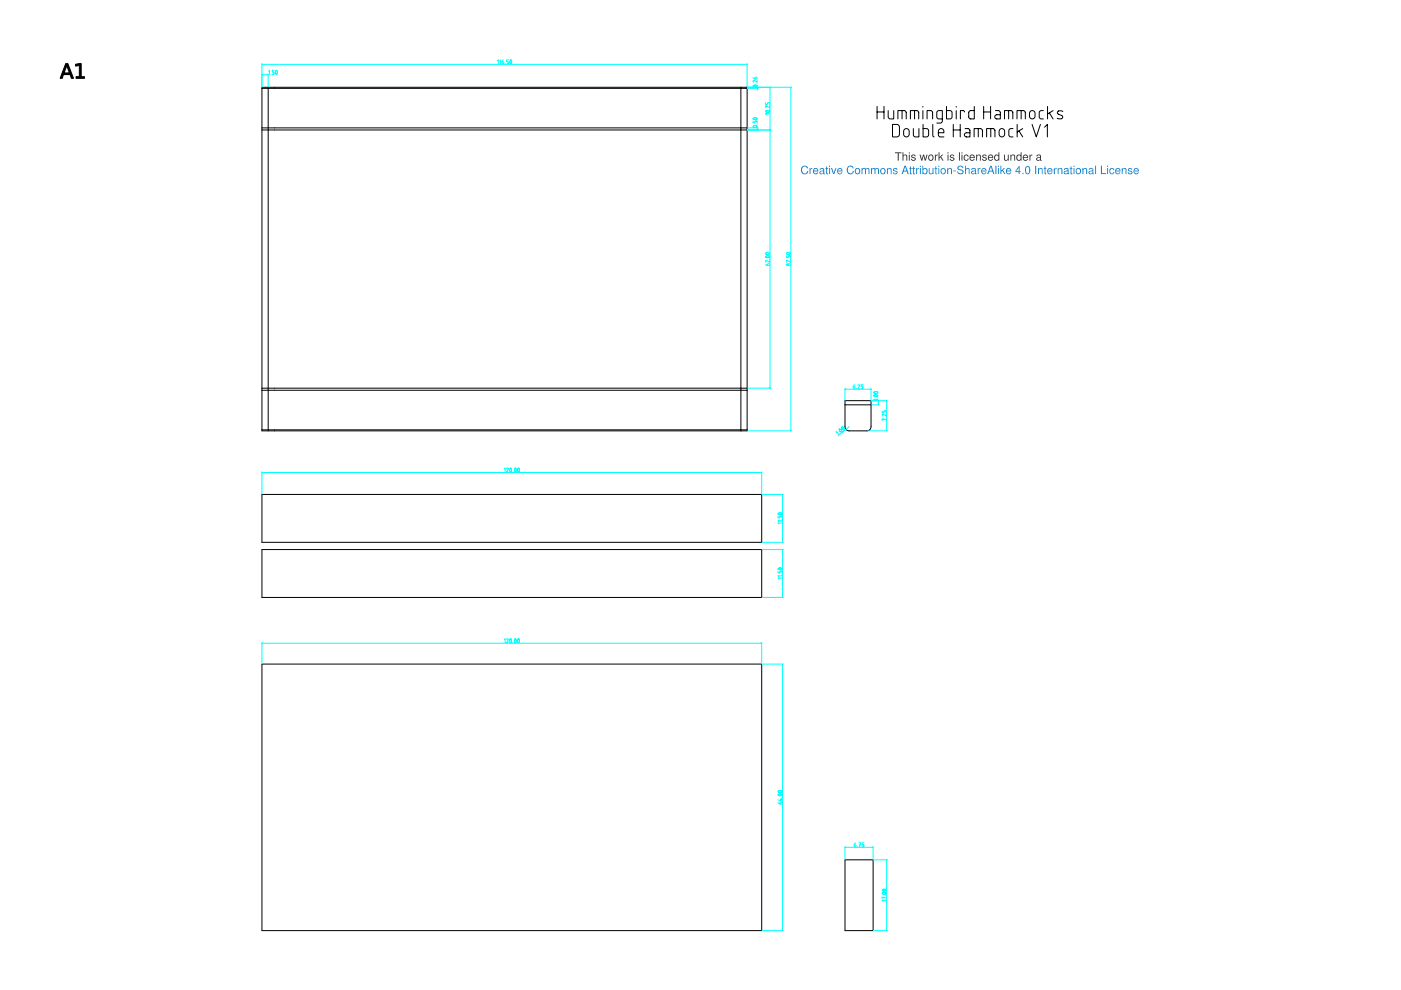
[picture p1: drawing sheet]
<svg xmlns="http://www.w3.org/2000/svg" width="297mm" height="210mm" viewBox="0 0 297 210" stroke-linecap="round" stroke-linejoin="round" font-family="sans-serif">
<g fill="none" stroke="#000" stroke-width=".21">
<path d="M55.5 18.5h102.9v72.9h-102.9zM55.5 18.7h102.9M56.9 18.5v72.9M157.1 18.5v72.9M55.5 27.1h102.9M55.5 27.6h102.9M55.5 91.1h102.9M55.5 82.7h102.9M55.5 82.3h102.9M179.2 90.5v-5.5h5.5v5.5M179.2 85.8h5.5M180 91.4h3.8"/>
<path d="M55.5 104.8h106v10.2h-106zM55.5 116.5h106v10.2h-106zM55.5 140.8h106v56.5h-106zM179.2 182.3h5.9v15h-5.9z"/>
</g>
<path d="M55.5 13.6h102.9" fill="none" stroke="#0ff" stroke-width=".21"/>
<path d="M55.5 13.6h.2z" fill="#0ff"/>
<path d="M55.5 13.6h.2z" fill="#0ff" stroke="#0ff" stroke-width=".21"/>
<path d="M158.2 13.6h.2z" fill="#0ff"/>
<path d="M158.2 13.6h.2z" fill="#0ff" stroke="#0ff" stroke-width=".21"/>
<path d="M55.5 13.5v5M55.5 15.9h1.4M105.5 12.9l.1-.2v.9M105.9 12.9l.2-.2v.9M106.7 12.7l-.2 .3-.1 .4 .1 .1h.3v-.4h-.4M107.1 13.5v.1M107.8 12.7h-.4v.4l.4 .2-.1 .2-.3 .1M108.2 12.7h.2l.1 .3-.2 .6-.2-.4zM158.4 13.5v5" fill="none" stroke="#0ff" stroke-width=".21"/>
<path d="M55.5 15.9h.2z" fill="#0ff"/>
<path d="M55.5 15.9h.2z" fill="#0ff" stroke="#0ff" stroke-width=".21"/>
<path d="M56.7 15.8l.2 .1z" fill="#0ff"/>
<path d="M56.7 15.8l.2 .1z" fill="#0ff" stroke="#0ff" stroke-width=".21"/>
<path d="M55.5 15.7v2.8M56.9 15.7v2.8M56.9 15.1l.2-.2v.9M57.4 15.7v.1M58.1 14.9h-.4v.4l.4 .2v.2l-.4 .1M58.5 14.9h.2l.1 .3-.2 .6-.2-.4zM55.5 100.2h106" fill="none" stroke="#0ff" stroke-width=".21"/>
<path d="M55.5 100.2h.2z" fill="#0ff"/>
<path d="M55.5 100.2h.2z" fill="#0ff" stroke="#0ff" stroke-width=".21"/>
<path d="M161.3 100.2h.2z" fill="#0ff"/>
<path d="M161.3 100.2h.2z" fill="#0ff" stroke="#0ff" stroke-width=".21"/>
<path d="M106.9 99.4l.2-.2v.9M107.4 99.4l.2-.2 .2 .2-.4 .7h.4M108.2 99.3h.2l.1 .3-.2 .5-.2-.3zM109.2 99.3h.1l.1 .3-.1 .5-.2-.3zM109.8 99.3h.2l.1 .3-.2 .5-.2-.3zM55.5 100v4.8M108.8 100.1h.1M161.5 100v4.8M55.5 136.4h106" fill="none" stroke="#0ff" stroke-width=".21"/>
<path d="M55.5 136.4h.2z" fill="#0ff"/>
<path d="M55.5 136.4h.2z" fill="#0ff" stroke="#0ff" stroke-width=".21"/>
<path d="M161.3 136.4h.2z" fill="#0ff"/>
<path d="M161.3 136.4h.2z" fill="#0ff" stroke="#0ff" stroke-width=".21"/>
<path d="M179.2 82.5h5.5M55.5 136.2v4.5M106.9 135.6l.2-.2v.9M107.4 135.6l.2-.2 .2 .2-.4 .7h.4M108.2 135.5h.2l.1 .3-.2 .5-.2-.3zM108.8 136.3h.1M109.2 135.5h.1l.1 .3-.1 .5-.2-.3zM109.8 135.5h.2l.1 .3-.2 .5-.2-.3zM161.5 136.2v4.5" fill="none" stroke="#0ff" stroke-width=".21"/>
<path d="M179.2 82.5h.1z" fill="#0ff"/>
<path d="M179.2 82.5h.1z" fill="#0ff" stroke="#0ff" stroke-width=".21"/>
<path d="M184.5 82.5h.2z" fill="#0ff"/>
<path d="M184.5 82.5h.2z" fill="#0ff" stroke="#0ff" stroke-width=".21"/>
<path d="M179.2 82.4v2.5M181.2 81.6l-.3 .3v.3v.2h.3v-.4h-.3M181.6 82.4h.1M181.9 81.7l.2-.1 .2 .1-.4 .7h.4M182.9 81.6h-.3v.4l.3 .1v.3h-.3M184.7 82.4v2.5M179.2 179.7h5.9" fill="none" stroke="#0ff" stroke-width=".21"/>
<path d="M179.2 179.7l.1-.1z" fill="#0ff"/>
<path d="M179.2 179.7l.1-.1z" fill="#0ff" stroke="#0ff" stroke-width=".21"/>
<path d="M185 179.6l.1 .1z" fill="#0ff"/>
<path d="M185 179.6l.1 .1z" fill="#0ff" stroke="#0ff" stroke-width=".21"/>
<path d="M179.2 179.5v2.7M181.4 178.7l-.3 .3v.4l.1 .1h.2v-.4h-.3M181.8 179.5v.1M182.1 178.7h.4l-.3 .9M182.3 179.1h.2M183.2 178.7h-.4v.4l.4 .2-.1 .2-.3 .1M185.1 179.5v2.7M188 182.3v15" fill="none" stroke="#0ff" stroke-width=".21"/>
<path d="M188 182.3v.2z" fill="#0ff"/>
<path d="M188 182.3v.2z" fill="#0ff" stroke="#0ff" stroke-width=".21"/>
<path d="M188 197.2v.1z" fill="#0ff"/>
<path d="M188 197.2v.1z" fill="#0ff" stroke="#0ff" stroke-width=".21"/>
<path d="M165.9 140.8v56.5M185.2 182.3h2.9M185.2 197.3h2.9M187.1 189.3l.5-.1 .3 .2-.5 .2-.3-.1zM187.1 188.6l.5-.1 .3 .2-.5 .2-.3-.1zM187.4 190.2v.2M187.9 189.9h.1M187.9 190.9h-.9l.2 .2M187.9 190.4l-.9-.2v.4" fill="none" stroke="#0ff" stroke-width=".21"/>
<path d="M165.9 140.8v.2z" fill="#0ff"/>
<path d="M165.9 140.8v.2z" fill="#0ff" stroke="#0ff" stroke-width=".21"/>
<path d="M165.9 197.2v.1z" fill="#0ff"/>
<path d="M165.9 197.2v.1z" fill="#0ff" stroke="#0ff" stroke-width=".21"/>
<path d="M165.9 104.8v10.2M161.6 140.8h4.5M164.9 170.2l.4 .2 .3 .1 .2-.2v-.2h-.4l-.1 .4M165 168.4l.5-.1 .3 .2-.5 .2-.3-.1zM165 167.7l.5-.1 .3 .2-.5 .2-.3-.1zM165.4 169.4h.4M165.6 169.3v.5l-.7-.2M165.8 169h.1M161.6 197.3h4.5" fill="none" stroke="#0ff" stroke-width=".21"/>
<path d="M165.9 104.8v.2z" fill="#0ff"/>
<path d="M165.9 104.8v.2z" fill="#0ff" stroke="#0ff" stroke-width=".21"/>
<path d="M165.9 114.8v.2z" fill="#0ff"/>
<path d="M165.9 114.8v.2z" fill="#0ff" stroke="#0ff" stroke-width=".21"/>
<path d="M161.6 104.8h4.5M161.6 115h4.5M164.9 109.4v.4h.4l.2-.4 .3 .1v.3M165 108.8l.5-.1 .3 .2-.5 .2-.3-.1zM165.8 110.1h.1M165.8 110.9h-.9l.2 .2M165.8 110.4h-.9l.2 .2M165.9 116.5v10.2" fill="none" stroke="#0ff" stroke-width=".21"/>
<path d="M165.9 116.5v.2z" fill="#0ff"/>
<path d="M165.9 116.5v.2z" fill="#0ff" stroke="#0ff" stroke-width=".21"/>
<path d="M165.9 126.5v.2z" fill="#0ff"/>
<path d="M165.9 126.5v.2z" fill="#0ff" stroke="#0ff" stroke-width=".21"/>
<path d="M160.6 18.2v.9M161.6 116.5h4.5M161.6 126.7h4.5M164.9 121.1v.4h.4l.2-.4 .3 .1v.3M165 120.5l.5-.1 .3 .2-.5 .2-.3-.1zM165.8 121.8h.1M165.8 122.6h-.9l.2 .2M165.8 122.1h-.9l.2 .2" fill="none" stroke="#0ff" stroke-width=".21"/>
<path d="M160.6 18.3v.2z" fill="#0ff"/>
<path d="M160.6 18.3v.2z" fill="#0ff" stroke="#0ff" stroke-width=".21"/>
<path d="M160.6 18.7v.2z" fill="#0ff"/>
<path d="M160.6 18.7v.2z" fill="#0ff" stroke="#0ff" stroke-width=".21"/>
<path d="M158.5 18.5h2.3M158.5 18.7h2.3M159.7 16.5l.3 .2 .3 .1 .2-.2v-.2h-.4l-.1 .3M159.7 18.1l.5-.1 .3 .2-.5 .2-.3-.1zM160.5 17.7h.1M160.5 17.1v.3l-.7-.3-.1 .1 .1 .2M163.3 18.5v9.1" fill="none" stroke="#0ff" stroke-width=".21"/>
<path d="M163.2 27.4l.1 .2z" fill="#0ff"/>
<path d="M163.2 27.4l.1 .2z" fill="#0ff" stroke="#0ff" stroke-width=".21"/>
<path d="M163.3 18.5v.2z" fill="#0ff"/>
<path d="M163.3 18.5l-.1 .2z" fill="#0ff" stroke="#0ff" stroke-width=".21"/>
<path d="M158.5 18.5h4.9M158.5 27.6h4.9M160.6 27.1v.5M162.3 21.8v.3h.4l.2-.3h.2l.1 .3M162.3 23.5l.5-.1 .4 .2-.6 .2-.3-.1zM163.1 23.1h.1M163.2 24.1h-.9l.2 .2M163.2 22.4v.4l-.7-.4-.2 .2 .1 .2" fill="none" stroke="#0ff" stroke-width=".21"/>
<path d="M160.6 27.1v.2z" fill="#0ff"/>
<path d="M160.6 27.1v.2z" fill="#0ff" stroke="#0ff" stroke-width=".21"/>
<path d="M160.6 27.4v.2z" fill="#0ff"/>
<path d="M160.6 27.4v.2z" fill="#0ff" stroke="#0ff" stroke-width=".21"/>
<path d="M158.5 27.1h2.3M158.5 27.6h2.3M159.7 25.7v.4h.3l.2-.4h.3v.4M159.7 26.7l.5-.1 .3 .2-.5 .2-.3-.1zM159.7 25.1l.5-.1 .3 .2-.5 .2-.3-.1zM160.5 26.3h.1M163.3 27.6v54.7" fill="none" stroke="#0ff" stroke-width=".21"/>
<path d="M163.3 27.6v.1z" fill="#0ff"/>
<path d="M163.3 27.6l-.1 .1z" fill="#0ff" stroke="#0ff" stroke-width=".21"/>
<path d="M163.2 82.1l.1 .2z" fill="#0ff"/>
<path d="M163.2 82.1l.1 .2z" fill="#0ff" stroke="#0ff" stroke-width=".21"/>
<path d="M167.7 18.5v72.9M158.5 27.6h4.9M162.3 56l.3 .3h.4l.1-.1v-.2h-.4v.3M162.3 54.3l.5-.1 .4 .2-.6 .2-.3-.1zM162.3 53.7l.5-.1 .4 .2-.6 .1-.3-.1zM163.1 54.9h.1M163.2 55.2v.4l-.7-.4-.2 .2 .1 .2M158.5 82.3h4.9" fill="none" stroke="#0ff" stroke-width=".21"/>
<path d="M167.7 18.5v.2z" fill="#0ff"/>
<path d="M167.7 18.5v.2z" fill="#0ff" stroke="#0ff" stroke-width=".21"/>
<path d="M167.7 91.2v.2z" fill="#0ff"/>
<path d="M167.7 91.2v.2z" fill="#0ff" stroke="#0ff" stroke-width=".21"/>
<g fill="none" stroke="#0ff" stroke-width=".21">
<path d="M158.5 18.5h9.3M166.7 54.2v.4h.4l.2-.4 .2 .1 .1 .3M166.8 53.7l.5-.1 .3 .2-.5 .1-.3-.1zM167.5 54.9h.1M167.6 55.2v.4l-.7-.4-.2 .2 .2 .2M158.5 91.4h9.3M186.2 85v.8"/>
<circle cx="166.9" cy="56.1" r=".18"/>
<circle cx="167.4" cy="56.1" r=".21"/>
</g>
<path d="M186.2 85v.1z" fill="#0ff"/>
<path d="M186.2 85v.1z" fill="#0ff" stroke="#0ff" stroke-width=".21"/>
<path d="M186.2 85.7v.1z" fill="#0ff"/>
<path d="M186.2 85.7v.1z" fill="#0ff" stroke="#0ff" stroke-width=".21"/>
<path d="M184.7 85h1.7M184.7 85.8h1.7M185.3 83.8l.5-.1 .3 .2-.5 .2-.3-.1zM185.3 83.1l.5-.1 .3 .2-.5 .2-.3-.1zM186.1 84.4h.1M186.1 84.7h-.8l.2 .2M188 85v6.4" fill="none" stroke="#0ff" stroke-width=".21"/>
<path d="M179.2 90.5l.2 .6 .6 .3M184.7 90.5l-.3 .6-.6 .3" fill="none" stroke="#000" stroke-width=".21"/>
<path d="M188 85v.1z" fill="#0ff"/>
<path d="M188 85v.1z" fill="#0ff" stroke="#0ff" stroke-width=".21"/>
<path d="M188 91.2v.2z" fill="#0ff"/>
<path d="M188 91.2v.2z" fill="#0ff" stroke="#0ff" stroke-width=".21"/>
<path d="M180 90.5l-2.3 1.9M183.8 91.4h4.3M184.7 85h3.4M187 87.1v.4h.4l.2-.4 .2 .1 .1 .3M187.4 88.8v.2M187.9 88.5h.1M187.9 89l-.9-.2v.4M187.9 87.8v.4l-.7-.4-.2 .2 .2 .2" fill="none" stroke="#0ff" stroke-width=".21"/>
<path d="M179.2 91.1l.2-.1z" fill="#0ff"/>
<path d="M179.2 91.1l.2-.1z" fill="#0ff" stroke="#0ff" stroke-width=".21"/>
<path d="M177.3 91.7v-.3l.6 .7M178.1 91.4l.4 .2-.1-.4-.4-.3 .1 .5M178.1 91.9h.1M178.5 90.5l.4 .2 .1 .5-.4-.2z" fill="none" stroke="#0ff" stroke-width=".21"/>
<g fill="none" stroke="#000" stroke-width=".21">
<path d="M186 22.6v2.6M186 23.7h1.4M187.4 22.6v2.6M188.3 23.4v1.4l.1 .2 .4 .2h.7v-1.8M189.2 26.4h.9a.59 .59 0 0 1 .6 .6v1.4a.59 .59 0 0 1-.6 .6h-.9zM190.4 25.2v-1.8h1.3l.4 .3v1.5M191.3 23.4v1.8M191.8 27.4a.59 .59 0 0 1 .6-.1 .59 .59 0 0 1 .4 .6v.5a.59 .59 0 0 1-.6 .6 .59 .59 0 0 1-.6-.6zM193 25.2v-1.8l1.6 .1 .2 .4v1.3M193.6 27.3v1.3l.3 .4h.2h.7v-1.7M193.9 23.4v1.8M195.7 22.6v.1"/>
<path d="M195.7 23.4v1.8M195.7 26.4v2.6h1l.2-.4-.1-1.1-.4-.2h-.7M196.6 25.2v-1.8h.7l.4 .3v1.5M197.8 26.4v2.3l.3 .3M198.9 28.1h1.2a.62 .62 0 0 0-.4-.8 .62 .62 0 0 0-.8 .6l.1 .9 .4 .2h.7M199.8 25.2h-.7l-.4-.2-.1-1.1 .2-.4 1-.1v2.3l-.2 .3-1 .1M200.7 22.6v2.6h.9l.3-.4-.1-1.1-.4-.3h-.7M202.1 26.4v2.6M202.1 27.6h1.5M202.7 22.6v.1M202.7 23.4v1.8M203.6 26.4v2.6"/>
<path d="M204.5 23.7l-.1-.2-.8-.1v1.8M204.6 27.3h.8l.2 .4v1.3h-.7a.44 .44 0 0 1-.4-.4 .44 .44 0 0 1 .4-.5h.7M206.5 29v-1.7h1.4l.3 .2 .1 1.5M206.6 22.6v2.6h-1l-.2-.4v-1.1l.4-.3h.8M207.4 27.3v1.7M208.6 23.7h1.4M208.6 22.6v2.6M209.2 29v-1.7h1.3l.4 .2v1.5M210 22.6v2.6M210.1 27.3v1.7M211.1 23.4l.8 .1 .2 .4v1.3h-.7a.44 .44 0 0 1-.5-.4 .44 .44 0 0 1 .5-.5h.7M212 27.4a.59 .59 0 0 1 .6-.1 .59 .59 0 0 1 .4 .6v.5a.59 .59 0 0 1-.6 .6 .59 .59 0 0 1-.6-.6z"/>
<path d="M213 25.2v-1.8h1.3l.4 .3v1.5M213.9 23.4v1.8M214.8 27.3h-.7l-.2 .4 .1 1.1 .3 .2h.5M215.6 25.2v-1.8h1.3l.4 .3 .1 1.5M215.7 26.4v2.6M216 27.8l.8 1.2M216.5 23.4v1.8M216.8 27.3l-1.1 .7M218.4 23.6a.59 .59 0 0 1 .7-.1 .59 .59 0 0 1 .3 .5v.6a.59 .59 0 0 1-.5 .6 .59 .59 0 0 1-.6-.6zM218.8 26.4l.9 2.6 .9-2.6M221.2 23.4l-.6 .1-.3 .4 .1 1.1 .4 .2h.4M221.5 27l.6-.6v2.6"/>
<path d="M222.1 22.6v2.6M222.5 23.9l.8 1.3M223.3 23.4l-1.2 .8M225.3 23.6l-.5-.1-.5 .1a.35 .35 0 0 0 .1 .6l.7 .3a.46 .46 0 0 1 .1 .6 .46 .46 0 0 1-.7 .1l-.3-.1"/>
</g>
<path d="M189.8 32.3v.2h.5v1.6h.3v-1.6h.5v-.2zM191.3 32.3v1.8h.3v-1l.3-.2 .2 .2 .1 1h.2v-1a.44 .44 0 0 0-.4-.3 .44 .44 0 0 0-.4 .2v-.7zM192.7 32.8v1.3h.2v-1.3zM192.7 32.3v.2h.2v-.2zM193.2 32.9v.4l.8 .4-.3 .2-.6-.2a.5 .5 0 0 0 .6 .4 .5 .5 0 0 0 .4-.6l-.7-.4 .3-.2 .4 .2a.48 .48 0 0 0-.3-.4 .48 .48 0 0 0-.6 .2zM195 32.8l.3 1.3h.3l.2-1 .3 1h.2l.4-1.3h-.3l-.2 1-.3-1h-.2l-.3 1-.2-1zM196.9 32.9a.63 .63 0 0 0 0 1 .63 .63 0 0 0 1-.2 .63 .63 0 0 0-.1-.8 .63 .63 0 0 0-.9 0zM196.9 33.4a.45 .45 0 0 1 .9 0 .45 .45 0 0 1-.9 0zM198.2 32.8v1.3h.2l.1-.9 .3-.2v-.2l-.4 .2v-.2zM199 32.3v1.8h.2v-.5l.2-.2 .4 .7h.3l-.6-.9 .5-.4h-.3l-.5 .5v-1zM200.9 32.8v1.3h.2v-1.3zM200.9 32.3v.2h.2v-.2zM201.4 32.9v.4l.8 .4-.3 .2-.5-.2a.5 .5 0 0 0 .5 .4 .5 .5 0 0 0 .4-.6l-.7-.4 .3-.2 .4 .2a.48 .48 0 0 0-.3-.4 .48 .48 0 0 0-.6 .2zM203.3 32.3v1.8h.2v-1.8zM203.9 32.8v1.3h.2v-1.3zM203.9 32.3v.2h.2v-.2zM204.5 32.9a.61 .61 0 0 0-.1 1 .61 .61 0 0 0 1-.3h-.2l-.2 .3a.43 .43 0 0 1-.5-.5 .43 .43 0 0 1 .6-.3l.3 .1-.4-.4zM205.7 32.9a.63 .63 0 0 0 0 1 .63 .63 0 0 0 1-.2l-.6 .2-.3-.1-.1-.3h1l-.1-.4a.56 .56 0 0 0-.9-.2zM205.9 33a.35 .35 0 0 1 .6 .3h-.7zM207 32.8v1.3h.2v-1l.3-.2 .3 .3v.9h.2v-1a.44 .44 0 0 0-.4-.3 .44 .44 0 0 0-.5 .2v-.2zM208.3 32.9v.4l.7 .4-.3 .2-.5-.2a.5 .5 0 0 0 .6 .4 .5 .5 0 0 0 .4-.6l-.7-.4 .2-.2 .5 .2a.48 .48 0 0 0-.4-.4 .48 .48 0 0 0-.5 .2zM209.6 32.9a.63 .63 0 0 0 0 1 .63 .63 0 0 0 1-.2l-.6 .2-.3-.1v-.3h.9l-.1-.4a.56 .56 0 0 0-.9-.2zM209.8 33a.35 .35 0 0 1 .6 .3h-.7zM210.9 32.9a.63 .63 0 0 0-.1 .9 .63 .63 0 0 0 .9 .1v.2h.2v-1.8h-.2v.6l-.4-.1zM210.9 33.4a.45 .45 0 0 1 .9 0 .45 .45 0 0 1-.9 0zM212.9 32.8v1a.45 .45 0 0 0 .3 .3 .45 .45 0 0 0 .5-.2v.2h.2v-1.3h-.2l-.1 .9-.3 .2-.2-.2v-.9zM214.2 32.8v1.3h.2l.1-1 .3-.2 .2 .3v.9h.2v-1a.44 .44 0 0 0-.3-.3 .44 .44 0 0 0-.5 .2v-.2zM215.6 32.9a.63 .63 0 0 0-.1 .9 .63 .63 0 0 0 .9 .1v.2h.2v-1.8h-.2v.6l-.4-.1zM215.6 33.4a.45 .45 0 0 1 .9 0 .45 .45 0 0 1-.9 0zM217 32.9a.63 .63 0 0 0 0 1 .63 .63 0 0 0 1-.2l-.6 .2-.3-.1v-.3h.9l-.1-.4a.56 .56 0 0 0-.9-.2zM217.2 33a.35 .35 0 0 1 .6 .3h-.7zM218.3 32.8v1.3h.2v-.9l.4-.2v-.2l-.5 .2v-.2zM219.8 32.9l-.1 .3 .5-.3 .3 .3-.7 .3a.44 .44 0 0 0 .1 .6 .44 .44 0 0 0 .6-.2l.4 .2-.2-.3v-.7a.56 .56 0 0 0-.9-.2zM219.9 33.6l.6-.2-.1 .4a.32 .32 0 0 1-.5-.1z" fill="#373737"/>
<path d="M170.1 35.3a.9 .9 0 0 0-.2 1.2 .9 .9 0 0 0 1.2 .3l.3-.5h-.3a.55 .55 0 0 1-.6 .5 .55 .55 0 0 1-.4-.8 .55 .55 0 0 1 .3-.7 .55 .55 0 0 1 .7 .4h.2a.71 .71 0 0 0-.5-.6 .71 .71 0 0 0-.7 .2zM171.6 35.6v1.3h.2l.1-.9 .3-.2v-.2l-.4 .3v-.3zM172.5 35.8a.63 .63 0 0 0 0 1 .63 .63 0 0 0 1-.3l-.6 .3-.3-.2v-.3h.9v-.4a.56 .56 0 0 0-1-.1zM172.8 35.8a.35 .35 0 0 1 .5 .4h-.7zM173.9 35.8l-.1 .2 .5-.2 .3 .2-.8 .3a.44 .44 0 0 0 .2 .6 .44 .44 0 0 0 .6-.1l.3 .1-.1-.2v-.8a.56 .56 0 0 0-.9-.1zM174 36.5l.6-.2-.1 .4a.32 .32 0 0 1-.6-.1zM175.2 35.3v.3h-.2v.2h.2v1v.1h.4l-.2-.2v-.9h.2v-.2h-.2v-.3zM175.8 35.6v1.3h.2v-1.3zM175.8 35.1v.3h.2v-.3zM176.2 35.6l.4 1.3h.3l.4-1.3h-.2l-.3 1.1-.4-1.1zM177.6 35.8a.63 .63 0 0 0 0 1 .63 .63 0 0 0 1-.3l-.5 .3-.3-.2-.1-.3h.9v-.4a.56 .56 0 0 0-1-.1zM177.9 35.8a.35 .35 0 0 1 .5 .4h-.7zM179.8 35.3a.9 .9 0 0 0-.2 1.2 .9 .9 0 0 0 1.2 .3l.2-.5h-.2a.55 .55 0 0 1-.7 .5 .55 .55 0 0 1-.4-.8 .55 .55 0 0 1 .4-.7 .55 .55 0 0 1 .7 .4h.2a.71 .71 0 0 0-.5-.6 .71 .71 0 0 0-.7 .2zM181.4 35.8a.63 .63 0 0 0 0 1 .63 .63 0 0 0 .9-.2 .63 .63 0 0 0-.1-.8 .63 .63 0 0 0-.8 0zM181.4 36.2a.45 .45 0 0 1 .9 0 .45 .45 0 0 1-.9 0zM182.7 35.6v1.3h.2v-1l.3-.1 .2 .2v.9h.2v-1l.3-.1 .2 .2v.9h.2v-.9a.41 .41 0 0 0-.3-.4 .41 .41 0 0 0-.4 .2l-.4-.2-.4 .2v-.2zM184.7 35.6v1.3h.2v-1l.3-.1 .2 .2v.9h.2l.1-1 .2-.1 .3 .2v.9h.2v-.9a.41 .41 0 0 0-.4-.4 .41 .41 0 0 0-.4 .2l-.3-.2-.4 .2v-.2zM186.8 35.8a.63 .63 0 0 0 0 1 .63 .63 0 0 0 .9-.2 .63 .63 0 0 0-.1-.8 .63 .63 0 0 0-.8 0zM186.7 36.2a.45 .45 0 0 1 .9 0 .45 .45 0 0 1-.9 0zM188 35.6v1.3h.2l.1-.9 .3-.2 .3 .2v.9h.2v-1a.44 .44 0 0 0-.4-.3 .44 .44 0 0 0-.5 .3v-.3zM189.4 35.8v.4l.7 .4-.3 .2-.5-.3a.5 .5 0 0 0 .6 .5 .5 .5 0 0 0 .4-.6l-.8-.4 .3-.2 .5 .2a.48 .48 0 0 0-.4-.4 .48 .48 0 0 0-.5 .2zM191.8 35.1l-.7 1.8h.3l.2-.5h.7l.1 .5h.3l-.6-1.8zM191.9 35.4l.3 .8h-.6zM192.9 35.3v.3h-.1v.2h.1v1l.1 .1h.3l-.2-.2v-.9h.2v-.2h-.2v-.3zM193.6 35.3v.3h-.2v.2h.2v1l.1 .1h.3l-.2-.2v-.9h.2v-.2h-.2v-.3zM194.2 35.6v1.3h.2l.1-.9 .3-.2v-.2l-.4 .3v-.3zM195 35.6v1.3h.2v-1.3zM195 35.1v.3h.2v-.3zM195.5 35.1v1.8h.2v-.2a.59 .59 0 0 0 .8 .1 .59 .59 0 0 0 .1-.8 .5 .5 0 0 0-.4-.4 .5 .5 0 0 0-.5 .2v-.7zM195.7 36.2a.44 .44 0 0 1 .8 0 .44 .44 0 0 1-.8 0zM196.9 35.6v1a.45 .45 0 0 0 .4 .4 .45 .45 0 0 0 .4-.3v.2h.2v-1.3h-.2v1l-.3 .2-.3-.3v-.9zM198.3 35.3v.3h-.2v.2h.2v1l.1 .1h.3l-.2-.2v-.9h.2v-.2h-.2v-.3zM198.9 35.6v1.3h.2v-1.3zM198.9 35.1v.3h.2v-.3zM199.5 35.8a.63 .63 0 0 0 0 1 .63 .63 0 0 0 1-.2 .63 .63 0 0 0-.1-.8 .63 .63 0 0 0-.9 0zM199.5 36.2a.45 .45 0 0 1 .9 0 .45 .45 0 0 1-.9 0zM200.8 35.6v1.3h.2l.1-.9 .3-.2 .2 .2v.9h.2v-1a.44 .44 0 0 0-.3-.3 .44 .44 0 0 0-.5 .3v-.3zM202.1 36.2v.1h.6v-.1zM203.1 35.3a.45 .45 0 0 0-.1 .4 .45 .45 0 0 0 .3 .3l.8 .3a.46 .46 0 0 1-.5 .5 .46 .46 0 0 1-.5-.5h-.2a.67 .67 0 0 0 .8 .7 .67 .67 0 0 0 .6-.8l-1.1-.5 .2-.4a.43 .43 0 0 1 .6 .4h.3a.67 .67 0 0 0-1.2-.4zM204.6 35.1v1.8h.2v-.9l.3-.2 .3 .1v1h.2v-1a.44 .44 0 0 0-.4-.3 .44 .44 0 0 0-.4 .2v-.7zM206 35.8l-.1 .2 .5-.2 .3 .2-.7 .3a.44 .44 0 0 0 .1 .6 .44 .44 0 0 0 .6-.1l.4 .1-.2-.2v-.8a.56 .56 0 0 0-.9-.1zM206.1 36.5l.6-.2-.1 .4a.32 .32 0 0 1-.5-.1zM207.3 35.6v1.3h.2v-.9l.4-.2v-.2l-.4 .3v-.3zM208.2 35.8a.63 .63 0 0 0 0 1 .63 .63 0 0 0 .9-.3l-.5 .3-.3-.2-.1-.3h1l-.1-.4a.56 .56 0 0 0-.9-.1zM208.4 35.8a.35 .35 0 0 1 .5 .4h-.7zM209.9 35.1l-.6 1.8h.2l.2-.5h.7l.2 .5h.3l-.7-1.8zM210.1 35.4l.3 .8h-.6zM211 35.1v1.8h.3v-1.8zM211.6 35.6v1.3h.2v-1.3zM211.6 35.1v.3h.2v-.3zM212.1 35.1v1.8h.2v-.5l.2-.2 .4 .7h.3l-.5-.8 .4-.5h-.3l-.5 .6v-1.1zM213.4 35.8a.63 .63 0 0 0 0 1 .63 .63 0 0 0 1-.3l-.5 .3-.4-.2v-.3h.9v-.4a.56 .56 0 0 0-1-.1zM213.7 35.8a.35 .35 0 0 1 .5 .4h-.7zM216 35.2l-.7 1.1v.2h.7v.4h.2v-.4h.2v-.2h-.2v-1.1zM216 35.6v.7h-.6zM216.7 36.7v.2h.3v-.2zM217.5 35.4l-.2 .4a.74 .74 0 0 0 0 .8 .74 .74 0 0 0 .8 .3 1.03 1.03 0 0 0-.2-1.7zM217.7 35.5l.2-.1a.89 .89 0 0 1 0 1.4 .87 .87 0 0 1-.2-1.3zM219.5 35.1v1.8h.2v-1.8zM220.1 35.6v1.3h.2v-.9l.3-.2 .3 .2v.9h.2v-1a.44 .44 0 0 0-.4-.3 .44 .44 0 0 0-.4 .3v-.3zM221.5 35.3v.3h-.2v.2h.2v1v.1h.4l-.2-.2v-.9h.2v-.2h-.2v-.3zM222.2 35.8a.63 .63 0 0 0 0 1 .63 .63 0 0 0 .9-.3l-.5 .3-.3-.2-.1-.3h1l-.1-.4a.56 .56 0 0 0-.9-.1zM222.4 35.8a.35 .35 0 0 1 .5 .4h-.7zM223.4 35.6v1.3h.2l.1-.9 .3-.2v-.2l-.4 .3v-.3zM224.2 35.6v1.3h.2l.1-.9 .3-.2 .3 .2v.9h.2v-1a.44 .44 0 0 0-.4-.3 .44 .44 0 0 0-.5 .3v-.3zM225.7 35.8l-.1 .2 .5-.2 .3 .2-.8 .3a.44 .44 0 0 0 .2 .6 .44 .44 0 0 0 .6-.1l.3 .1-.1-.2v-.8a.56 .56 0 0 0-.9-.1zM225.8 36.5l.6-.2-.1 .4a.32 .32 0 0 1-.6-.1zM227 35.3v.3h-.2v.2h.2v1v.1h.4l-.2-.2v-.9h.2v-.2h-.2v-.3zM227.6 35.6v1.3h.2v-1.3zM227.6 35.1v.3h.2v-.3zM228.2 35.8a.63 .63 0 0 0 0 1 .63 .63 0 0 0 1-.2 .63 .63 0 0 0-.2-.8 .63 .63 0 0 0-.8 0zM228.2 36.2a.45 .45 0 0 1 .9 0 .45 .45 0 0 1-.9 0zM229.5 35.6v1.3h.2v-.9l.3-.2 .3 .2v.9h.2v-1a.44 .44 0 0 0-.4-.3 .44 .44 0 0 0-.4 .3v-.3zM230.9 35.8l-.1 .2 .5-.2 .3 .2-.7 .3a.44 .44 0 0 0 .1 .6 .44 .44 0 0 0 .6-.1l.4 .1-.2-.2v-.8a.56 .56 0 0 0-.9-.1zM231 36.5l.6-.2-.1 .4a.32 .32 0 0 1-.5-.1zM232.2 35.1v1.8h.2v-1.8zM233.4 35.1v1.8h1.1v-.2h-.9v-1.6zM234.7 35.6v1.3h.2v-1.3zM234.7 35.1v.3h.2v-.3zM235.3 35.8a.61 .61 0 0 0 0 1 .61 .61 0 0 0 1-.3h-.2l-.2 .2a.43 .43 0 0 1-.5-.4 .43 .43 0 0 1 .6-.4l.2 .2-.3-.5zM236.6 35.8a.63 .63 0 0 0 0 1 .63 .63 0 0 0 .9-.3l-.5 .3-.3-.2-.1-.3h1l-.1-.4a.56 .56 0 0 0-.9-.1zM236.8 35.8a.35 .35 0 0 1 .5 .4h-.7zM237.8 35.6v1.3h.2l.1-.9 .3-.2 .2 .2v.9h.2v-1a.44 .44 0 0 0-.3-.3 .44 .44 0 0 0-.5 .3v-.3zM239.2 35.8v.4l.7 .4-.3 .2-.5-.3a.5 .5 0 0 0 .6 .5 .5 .5 0 0 0 .4-.6l-.8-.4 .3-.2 .5 .2a.48 .48 0 0 0-.4-.4 .48 .48 0 0 0-.5 .2zM240.5 35.8a.63 .63 0 0 0 0 1 .63 .63 0 0 0 .9-.3l-.5 .3-.3-.2-.1-.3h1l-.1-.4a.56 .56 0 0 0-.9-.1zM240.7 35.8a.35 .35 0 0 1 .5 .4h-.7z" fill="#1982d1"/>
<path d="M14.1 13.9l-.5 1.6h1.1zM13.9 13.5h.5l1.2 3.1h-.5l-.2-.8h-1.5l-.2 .8h-.5zM16 13.6l1.2-.1v2.8h.7v.3h-1.8v-.3h.7v-2.4l-.8 .1z" fill-rule="evenodd" fill="#000" stroke="#000" stroke-width=".21"/>
</svg>
